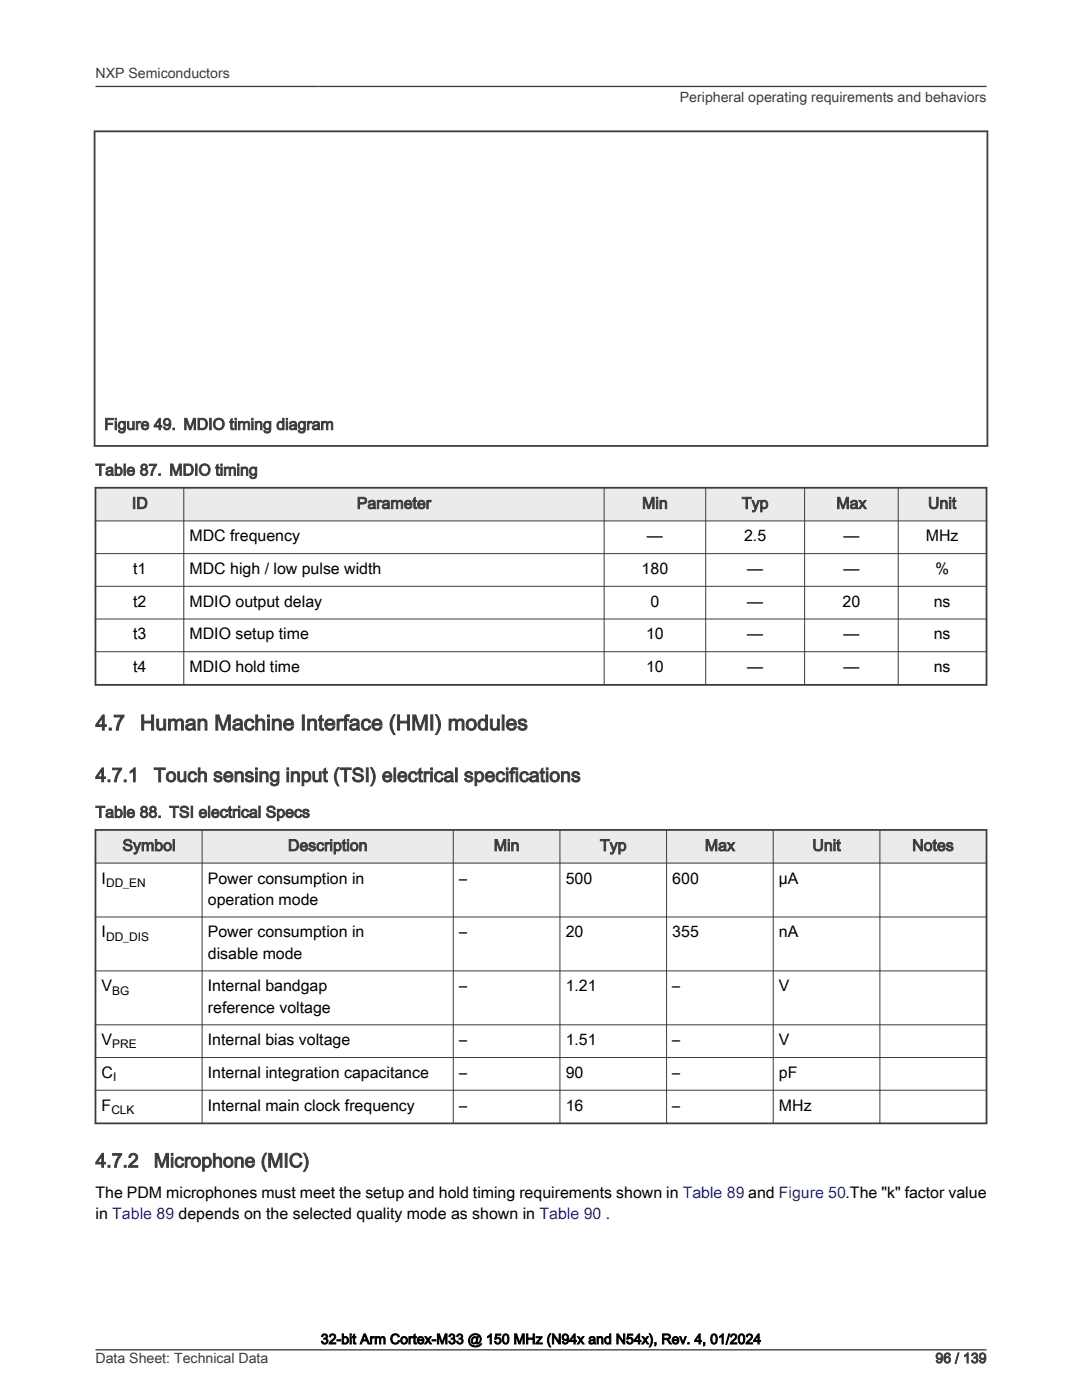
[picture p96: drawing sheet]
<svg xmlns="http://www.w3.org/2000/svg" width="216mm" height="279mm" viewBox="0 0 216 279" stroke-linecap="round" stroke-linejoin="round" font-family="sans-serif">
<defs><g id="words">
<g font-size="4.2" fill="#3c3c3c">
<text x="19.1" y="145.7">4.7</text>
<text x="27.9" y="145.7">Human Machine Interface (HMI) modules</text>
</g>
<g font-size="3.9" fill="#3c3c3c">
<text x="19.1" y="156">4.7.1</text>
<text x="30.7" y="156">Touch sensing input (TSI) electrical specifications</text>
<text x="19.1" y="233">4.7.2</text>
<text x="30.7" y="233">Microphone (MIC)</text>
</g>
<g font-size="3.2" fill="#3c3c3c">
<text x="20.8" y="85.8">Figure 49. MDIO timing diagram</text>
<text x="19.1" y="94.9">Table 87. MDIO timing</text>
<text x="26.3" y="101.5">ID</text>
<text x="71.2" y="101.5">Parameter</text>
<text x="128.1" y="101.5">Min</text>
<text x="148" y="101.5">Typ</text>
<text x="166.9" y="101.5">Max</text>
<text x="185.2" y="101.5">Unit</text>
<text x="19.1" y="163.2">Table 88. TSI electrical Specs</text>
<text x="24.4" y="169.8">Symbol</text>
<text x="57.4" y="169.8">Description</text>
<text x="98.5" y="169.8">Min</text>
<text x="119.7" y="169.8">Typ</text>
<text x="140.6" y="169.8">Max</text>
<text x="162.1" y="169.8">Unit</text>
<text x="182" y="169.8">Notes</text>
</g>
<g font-size="3.2">
<text x="37.8" y="108">MDC frequency</text>
<text x="129.1" y="108">—</text>
<text x="148.5" y="108">2.5</text>
<text x="168.3" y="108">—</text>
<text x="184.7" y="108">MHz</text>
<text x="26.6" y="114.6">t1</text>
<text x="37.8" y="114.6">MDC high / low pulse width</text>
<text x="128" y="114.6">180</text>
<text x="149.1" y="114.6">—</text>
<text x="168.3" y="114.6">—</text>
<text x="186.6" y="114.6">%</text>
<text x="26.6" y="121.1">t2</text>
<text x="37.8" y="121.1">MDIO output delay</text>
<text x="129.8" y="121.1">0</text>
<text x="149.1" y="121.1">—</text>
<text x="168.1" y="121.1">20</text>
<text x="186.3" y="121.1">ns</text>
<text x="26.6" y="127.6">t3</text>
<text x="37.8" y="127.6">MDIO setup time</text>
<text x="128.9" y="127.6">10</text>
<text x="149.1" y="127.6">—</text>
<text x="168.3" y="127.6">—</text>
<text x="186.3" y="127.6">ns</text>
<text x="26.6" y="134.2">t4</text>
<text x="37.8" y="134.2">MDIO hold time</text>
<text x="128.9" y="134.2">10</text>
<text x="149.1" y="134.2">—</text>
<text x="168.3" y="134.2">—</text>
<text x="186.3" y="134.2">ns</text>
<text x="20.3" y="176.3">I</text>
<text x="41.5" y="176.3">Power consumption in</text>
<text x="91.6" y="176.3">–</text>
<text x="112.9" y="176.3">500</text>
<text x="134.2" y="176.3">600</text>
<text x="155.4" y="176.3">µA</text>
<text x="41.5" y="180.6">operation mode</text>
<text x="20.3" y="187.1">I</text>
<text x="41.5" y="187.1">Power consumption in</text>
<text x="41.5" y="191.3">disable mode</text>
<text x="91.6" y="187.1">–</text>
<text x="112.9" y="187.1">20</text>
<text x="134.2" y="187.1">355</text>
<text x="155.4" y="187.1">nA</text>
<text x="20.3" y="197.9">V</text>
<text x="41.5" y="197.9">Internal bandgap</text>
<text x="91.6" y="197.9">–</text>
<text x="112.9" y="197.9">1.21</text>
<text x="134.2" y="197.9">–</text>
<text x="155.4" y="197.9">V</text>
<text x="41.5" y="202.1">reference voltage</text>
<text x="20.3" y="208.6">V</text>
<text x="41.5" y="208.6">Internal bias voltage</text>
<text x="91.6" y="208.6">–</text>
<text x="112.9" y="208.6">1.51</text>
<text x="134.2" y="208.6">–</text>
<text x="155.4" y="208.6">V</text>
<text x="20.3" y="215.1">C</text>
<text x="41.5" y="215.1">Internal integration capacitance</text>
<text x="91.6" y="215.1">–</text>
<text x="112.9" y="215.1">90</text>
<text x="134.2" y="215.1">–</text>
<text x="155.4" y="215.1">pF</text>
<text x="20.3" y="221.7">F</text>
<text x="41.5" y="221.7">Internal main clock frequency</text>
<text x="91.6" y="221.7">–</text>
<text x="112.9" y="221.7">16</text>
<text x="134.2" y="221.7">–</text>
<text x="155.4" y="221.7">MHz</text>
<text x="19.1" y="239.1">The PDM microphones must meet the setup and hold timing requirements shown in Table 89 and Figure 50.The &quot;k&quot; factor value</text>
<text x="19" y="243.3">in Table 89 depends on the selected quality mode as shown in Table 90 .</text>
</g>
<g font-size="2.8" fill="#3c3c3c">
<text x="19.1" y="15.6">NXP Semiconductors</text>
<text x="135.7" y="20.4">Peripheral operating requirements and behaviors</text>
<text x="19.1" y="272">Data Sheet: Technical Data</text>
<text x="186.7" y="272">96 / 139</text>
</g>
<text font-size="2.8" x="64" y="268.2">32-bit Arm Cortex-M33 @ 150 MHz (N94x and N54x), Rev. 4, 01/2024</text>
<g font-size="2.4">
<text x="21.2" y="177">DD_EN</text>
<text x="21.2" y="187.7">DD_DIS</text>
<text x="22.4" y="198.5">BG</text>
<text x="22.4" y="209.2">PRE</text>
<text x="22.6" y="215.8">I</text>
<text x="22.2" y="222.3">CLK</text>
</g>
</g></defs>
<path d="M18.7 26.2h178.5M18.9 26v63.2M197 26v63.2M18.7 89h178.5" fill="none" stroke="#3c3c3c" stroke-width=".35"/>
<path d="M19.1 97.3h177.8v6.7h-177.8z" fill-rule="evenodd" fill="#ebebeb"/>
<path d="M18.9 97.3h178.1M19.1 97.2v39.7M196.9 97.2v39.7M18.9 136.7h178.1" fill="none" stroke="#3c3c3c" stroke-width=".35"/>
<path d="M36.7 97.2v39.7M120.5 97.2v39.7M140.8 97.2v39.7M160.5 97.2v39.7M179.2 97.2v39.7M18.9 104h178.1M18.9 110.5h178.1M18.9 117h178.1M18.9 123.5h178.1M18.9 130.1h178.1" fill="none" stroke="#3c3c3c" stroke-width=".2"/>
<path d="M19.1 165.6h177.8v6.6h-177.8z" fill-rule="evenodd" fill="#ebebeb"/>
<path d="M18.9 165.6h178.1M19.1 165.5v58.9M196.8 165.5v58.9M18.9 224.2h178.1" fill="none" stroke="#3c3c3c" stroke-width=".35"/>
<path d="M18.9 172.2h178.1M40.3 165.5v58.9M90.4 165.5v58.9M111.7 165.5v58.9M133 165.5v58.9M154.3 165.5v58.9M175.6 165.5v58.9M18.9 183h178.1M18.9 193.8h178.1M18.9 204.5h178.1M18.9 211.1h178.1M18.9 217.6h178.1" fill="none" stroke="#3c3c3c" stroke-width=".2"/>
<path d="M19.1 17.3h177.8M19.1 269.4h177.8" fill="none" stroke="#3c3c3c" stroke-width=".26"/>
<use href="#words"/>
</svg>
